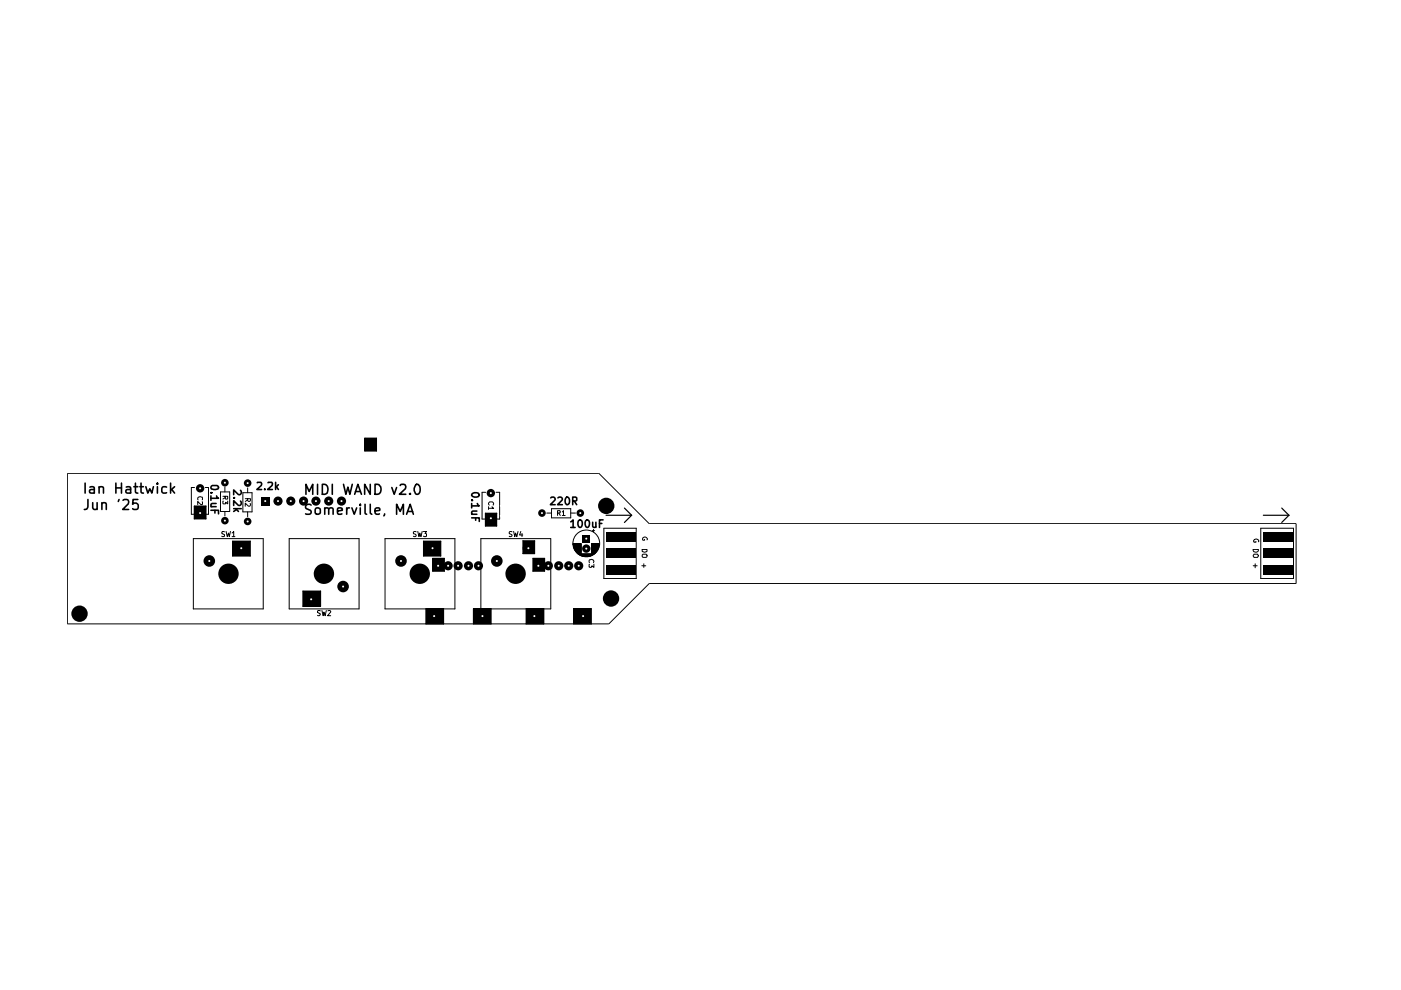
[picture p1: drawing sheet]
<svg xmlns="http://www.w3.org/2000/svg" width="297mm" height="210mm" viewBox="0 0 297 210" stroke-linecap="round" stroke-linejoin="round" font-family="sans-serif">
<g fill="none" stroke="#000" stroke-width=".34">
<path d="M18 102.4v2.1M18.6 105.9v1.8l-.2 .2-.5 .1M19.1 103.3a.67 .67 0 0 1 .9 .1v1.1M19.7 106.6v1.1l.1 .2 .5 .1 .3-.1M20 103.7l-.9 .2-.1 .1 .1 .5h.9M20.6 106.6v1.4M21 103.4l.1-.1a.6 .6 0 0 1 .8 .1v1.1M21 103.2v1.3M21.6 106.8a.51 .51 0 0 1 .5-.2 .51 .51 0 0 1 .4 .3v1.1M21.6 106.6v1.4M24.6 102.4v2.1M24.6 103.4h1.2"/>
<path d="M25.2 105.9l-.1 .4M25.8 102.4v2.1M26.1 106.1l.2-.2h.6a.46 .46 0 0 1 .4 .6l-.1 .3-1.2 1.2h1.3M26.8 103.3a.67 .67 0 0 1 .9 .1v1.1M27.7 103.7l-.9 .2-.1 .1 .1 .5h.9M28.4 103.2h.8M28.7 102.4v1.9l.1 .2h.4M29.2 105.9h-1l-.1 1 .3-.2h.5l.2 .1 .2 .3-.1 .8-.3 .1h-.5l-.3-.1M29.6 103.2h.8M29.9 102.4v1.9l.1 .2h.4M30.9 103.2l.4 1.3 .5-.9 .4 .9 .3-1.3M33.4 102.4v.3"/>
<path d="M33.4 103.2v1.3M35.3 103.3h-.8a1.02 1.02 0 0 0-.1 1.1l.2 .1h.7M36.2 102.4v2.1M36.4 103.8l.6 .7M37 103.2l-.8 .8M44.7 104.5h.2M44.7 108.2h1.6v.8M44.7 105.1v1M44.7 107.4h1.1M44.8 103.1l.3-.2h.9l.2 .2 .1 .3a1.08 1.08 0 0 1-1.6 0zM45.6 108.2v.6M45.8 106.8h-1l-.1 .5 .2 .1"/>
<path d="M45.9 105.1l.4 .5h-1.6M49.5 105.6h.2M49.5 107.9h1.7M50 107.9l.6 .5M50.1 108l-.6 .4M51 104l.2 .5-.2 .3-.4 .1-1.1-1v1M51 106.2l.2 .6-.2 .3-.4 .1-1.1-1v1M54.5 102.3h.8l.2 .4-.1 .2-.9 .9h1M56.1 103.7v.1M56.8 102.3h.8l.2 .4-.1 .2-1 .9h1.1M58.4 102.3v1.5M58.6 103.2l.4 .6"/>
<path d="M59 102.8l-.6 .6M64.9 104.8v-2.1l.6 1.5 .8-1.5v2.1M66 107.1l-.3-.2h-.5l-.4 .4a.46 .46 0 0 0 .4 .6l.3 .2a.47 .47 0 0 1 .5 .5 .47 .47 0 0 1-.5 .4h-.7M67 107.8l.5-.1 .3 .2 .1 .8a.63 .63 0 0 1-1 .2 1.02 1.02 0 0 1 .1-1.1zM67.3 102.7v2.1M68.3 102.7a1.11 1.11 0 0 1 1.2 .7 1.11 1.11 0 0 1-.4 1.3l-.8 .1zM68.8 107.9l.3-.2 .5 .1 .1 1.2M68.8 107.7v1.3M69.7 107.9a.6 .6 0 0 1 .8-.1l.1 1.2M70.5 102.7v2.1M71.6 108.4l1-.2-.1-.4-.7-.1-.2 .2v1.1h.9M72.8 102.7l.5 2.1 .5-1.5 .4 1.5 .5-2.1"/>
<path d="M73.5 107.7v1.3M74.1 107.7a.46 .46 0 0 0-.6 .4M74.6 107.7l.5 1.3 .5-1.3M75.2 104.8l.7-2.1 .7 2.1M75.4 104.2h1M76.4 106.9v.3M76.4 107.7v1.3M77.4 106.9v1.9l.3 .2M78.5 106.9v1.9l.3 .2M78.5 102.7v2.1l-1.2-2.1v2.1M79.5 108.4l1-.2-.1-.4-.5-.1-.4 .2v.9l.4 .2h.5M79.5 102.7a1.08 1.08 0 0 1 1.3 1 1.08 1.08 0 0 1-1.3 1.1z"/>
<path d="M81.5 109l-.1 .4M83.1 103.4l.5 1.4 .5-1.4M84.1 109v-2.1l.8 1.5 .6-1.5v2.1M84.9 102.9l.2-.2h.5l.3 .1 .1 .5v.3l-1.3 1.2h1.3M86.2 109l.8-2.1 .6 2.1M86.5 108.4h1M87 104.6v.2l-.2-.1 .2-.1v.2M88.2 102.8l.4-.1a1.33 1.33 0 0 1 0 2.1 .46 .46 0 0 1-.6-.4 1.4 1.4 0 0 1 .2-1.6zM100 106.1h.2M100 109.8h1.6v.8M100 106.8v.9M100 109h1.1"/>
<path d="M100.1 104.7a.9 .9 0 0 1 1.5 .4 .94 .94 0 0 1-1.6-.2zM100.9 109.8v.5M101.1 108.4h-1l-.1 .5 .2 .1M101.2 106.8l.4 .5h-1.6M116.8 105.6l.6-.2 .2 .2 .1 .3-1 1.1h1M118.3 105.6l.6-.2 .2 .2 .1 .3-1 1.1h1M120.2 105.4a.83 .83 0 0 1 .6 .8 .83 .83 0 0 1-.6 .8 1.08 1.08 0 0 1 0-1.6zM121 110.6l.5-.4v1.6M121 111.8h.9M121.4 106.2h.8l.1-.6-.3-.2h-.6v1.6M121.8 106.2l.5 .8M122.6 110.5l.4-.3a.88 .88 0 0 1 .5 .8 .88 .88 0 0 1-.5 .8l-.3-.1-.2-.5z"/>
<path d="M124.3 110.3l.2-.1a.88 .88 0 0 1 .5 .8 .88 .88 0 0 1-.5 .8l-.4-.3a1.08 1.08 0 0 1 .2-1.2zM125.7 110.7v.9a.37 .37 0 0 0 .3 .2 .37 .37 0 0 0 .3-.1M126.3 110.7v1.1M127.1 111h.5M127.9 110.2h-.8v1.6"/>
</g>
<g fill="none" stroke="#000" stroke-width=".21">
<path d="M14.3 100.4h112.7l10.6 10.6h137.2v12.7h-137.2l-8.5 8.6h-114.8zM41 114.2h14.8v14.9h-14.8zM41.2 103.4h-.6v5.6h.6M42 106a.51 .51 0 0 1 .3-.7 .51 .51 0 0 1 .6 .3v.4M42.9 106.4v.5l-.2 .1-.8-.7v.7M43.5 103.4h.7v5.6h-.7M46.8 104.3h1.9v4.1h-1.9zM47.3 105.2h1l-.1 .6-.4-.1v-.5M47.3 106.2v.6h.5l.1-.3 .4 .3v-.6M47.6 112.8l-.4-.1-.2 .2 .1 .3 .5 .2v.3h-.6M47.7 103.3v1M47.7 108.4v1"/>
<path d="M47.8 105.5l-.5 .3M47.9 112.7l.3 1.1 .2-.8 .2 .8 .3-1.1M49.2 113l.3-.3v1.1M49.2 113.8h.6M51.5 104.5h1.9v4h-1.9zM52 105.7h1.1l-.1 .5h-.4l-.1-.5M52.5 106l-.5 .3M52.5 103.4v1.1M52.5 108.5v1M53 106.8l.1 .3-.3 .2-.8-.6v.6M61.3 114.2h14.8v14.9h-14.8zM81.6 114.2h14.8v14.9h-14.8z"/>
<path d="M88.2 112.8l-.4-.1-.2 .1v.3l.6 .3-.1 .4-.5-.1M88.6 112.7l.2 1.1 .2-.8 .3 .8 .2-1.1M89.8 112.7h.6l-.3 .4 .3 .1v.5h-.6M102 114.2h14.8v14.9h-14.8zM103 104.4h-.8v5.7h.8M103.6 107.4v.6M103.7 107.1l-.1-.3 .2-.4h.6l.3 .4-.1 .3M104.3 107.4l.4 .4h-1.1M105.2 104.4h.7v5.7h-.7M108.6 112.8l-.5-.1-.1 .1v.3l.6 .3-.3 .4-.3-.1M108.9 112.7l.2 1.1 .2-.8 .3 .8 .2-1.1M110.4 112.7l-.2 .7h.6"/>
<path d="M110.7 113.1v.7M115.9 108.8h1M116.9 107.9h4.1v1.9h-4.1zM118.2 108.8h.5v-.5h-.5v1M118.5 108.8l.3 .5M119.2 108.5l.3-.2v1M119.2 109.3h.6M121 108.8h1M121.5 115.2h1.7M121.5 115.3h1.7M121.5 115.4h1.7M121.5 115.5h1.7"/>
<path d="M121.5 115.6h1.7M121.6 115.6h1.6M121.6 115.7h1.6M121.6 115.8h1.6M121.6 115.9h1.6M121.6 116h1.6M121.7 116.1h1.5M121.7 116.2h1.5M121.8 116.3h1.4M121.8 116.4h1.4M121.8 116.5h1.4M121.8 116.6h1.4"/>
<path d="M121.9 116.7h1.3M122 116.8h1.2M122.1 116.9h1.1M122.2 117h1M122.2 117.1h1M122.3 117.2h.9M122.4 117.2h.8M122.4 117.3h.8M122.5 117.4h3.5M122.6 117.5h3.3M122.8 117.6h3M122.9 117.7h2.8"/>
<path d="M123 117.8h2.5M123.2 117.8h2.1M123.5 117.9h1.7M123.7 118h1.1M125 119.3l-.1-.4a.51 .51 0 0 1 .7-.3 .51 .51 0 0 1 .2 .7M125 119.6l-.1 .6 .2 .1 .4-.1v-.2l.4 .3v-.7M125.4 117.2h.9M125.4 117.3h.8M125.4 115.6h1.6M125.4 115.7h1.6M125.4 115.8h1.5M125.4 115.9h1.5"/>
<path d="M125.4 116h1.5M125.4 116.1h1.5M125.4 116.1h1.4M125.4 116.2h1.4M125.4 116.3h1.4M125.4 116.4h1.4M125.4 116.5h1.4M125.4 115.2h1.6M125.4 115.3h1.6M125.4 115.4h1.6M125.4 115.5h1.6M125.4 116.8h1.1"/>
<path d="M125.4 116.7h1.2M125.4 116.7h1.3M125.4 116.6h1.3M125.4 116.9h1.1M125.4 117h1M125.4 117.1h.9M125.6 112.5h.5M125.8 112.3v.5M128 112h6.9v10.7h-6.9zM136.1 120h.8M136.2 116.5h1v.4l-.4 .2-.5-.1-.1-.1zM136.2 117.7l.1-.2h.7l.2 .2v.3l-.2 .2h-.7l-.1-.2z"/>
<path d="M136.5 119.5v.9M136.7 114.4v.1h-.4l-.1-.4a.55 .55 0 0 1 .8-.2l.3 .3-.1 .3M265.7 116.5h1.1a.55 .55 0 0 1-.6 .6 .55 .55 0 0 1-.5-.6zM265.7 120h.8M265.9 117.5h.7l.2 .4-.2 .3h-.7l-.2-.3zM266.1 119.5v.9M266.3 114.8v.2h-.4a.49 .49 0 0 1 .4-.7 .49 .49 0 0 1 .5 .6M267.3 112h6.9v10.7h-6.9zM67.9 129.5h-.6l.1 .4a.42 .42 0 0 1 .4 .6h-.5M68.3 129.4l.2 1.1 .2-.7 .2 .7 .3-1.1M69.5 129.5l.4-.1 .2 .4-.7 .7h.7"/>
<circle cx="124.3" cy="115.2" r="2.84"/>
</g>
<g fill="none" stroke="#000" stroke-width=".25">
<path d="M77.4 92.9h2.4v2.7h-2.4zM41.2 107.3h2.5v2.7h-2.5zM49.3 114.8h3.8v3.1h-3.8zM89.8 114.8h3.6v3.1h-3.6zM91.8 118.4h2.4v2.7h-2.4zM102.9 108.8h2.4v2.7h-2.4zM110.9 114.7h2.4v2.7h-2.4zM113 118.4h2.5v2.7h-2.5zM128.5 109.2h5.4M132.4 107.7l1.5 1.5M133.9 109.2l-1.5 1.6M267.9 109.2h5.4"/>
<path d="M271.8 107.7l1.5 1.5M273.3 109.2l-1.5 1.6M64.2 125.3h3.8v3.3h-3.8zM90.3 129.1h3.7v3.2h-3.7zM100.4 129.1h3.7v3.2h-3.7zM111.6 129.1h3.7v3.2h-3.7zM121.6 129.1h3.8v3.2h-3.8z"/>
</g>
<g fill="#000">
<path d="M77.3 92.9h2.5v2.7h-2.5zM41.2 107.3h2.4v2.7h-2.4zM49.3 114.7h3.7v3.1h-3.7zM55.3 105.4h1.9v1.8h-1.9zM89.8 114.7h3.6v3.1h-3.6zM91.7 118.3h2.5v2.8h-2.5zM102.9 108.8h2.4v2.7h-2.4zM110.8 114.6h2.5v2.7h-2.5zM113 118.3h2.4v2.8h-2.4zM123.5 113.4h1.7v1.6h-1.7zM128.5 112.8h6.4v2.2h-6.4zM128.5 116.2h6.4v2.1h-6.4z"/>
<path d="M128.4 107.1l.3 .2-.1 .1-.3-.1zM267.8 112.8h6.4v2.2h-6.4zM267.8 116.2h6.4v2.1h-6.4zM16.8 129.9l.3 .2-.1 .2-.3-.2zM48.3 121.5l.4 .2-.2 .1-.3-.1zM64.2 125.3h3.7v3.2h-3.7zM68.6 121.5l.3 .2-.1 .1-.3-.1zM88.9 121.5l.3 .2-.1 .1-.3-.1zM90.3 129h3.7v3.2h-3.7zM100.3 129h3.8v3.2h-3.8zM109.2 121.5l.3 .2-.1 .1-.3-.1zM111.5 129h3.7v3.2h-3.7z"/>
<path d="M121.6 129h3.7v3.2h-3.7zM128.5 119.7h6.4v2.1h-6.4zM129.5 126.7l.3 .2-.1 .2-.4-.2zM267.8 119.7h6.4v2.1h-6.4z"/>
<circle cx="42.4" cy="108.8" r=".89"/>
<circle cx="42.4" cy="103.5" r=".89"/>
<circle cx="44.4" cy="118.9" r="1.23"/>
<circle cx="47.7" cy="110.4" r=".8"/>
<circle cx="47.7" cy="102.3" r=".8"/>
<circle cx="51.2" cy="116.2" r="1.23"/>
<circle cx="52.5" cy="102.4" r=".8"/>
<circle cx="52.5" cy="110.6" r=".8"/>
<circle cx="58.9" cy="106.2" r=".97"/>
<circle cx="61.7" cy="106.2" r=".97"/>
<circle cx="64.4" cy="106.2" r=".97"/>
<circle cx="67" cy="106.2" r=".97"/>
<circle cx="69.7" cy="106.2" r=".97"/>
<circle cx="72.4" cy="106.2" r=".97"/>
<circle cx="85" cy="118.9" r="1.23"/>
<circle cx="91.7" cy="116.2" r="1.23"/>
<circle cx="92.9" cy="120" r=".97"/>
<circle cx="95" cy="120" r=".97"/>
<circle cx="97.1" cy="120" r=".97"/>
<circle cx="99.3" cy="120" r=".97"/>
<circle cx="101.4" cy="120" r=".97"/>
<circle cx="104.1" cy="104.5" r=".89"/>
<circle cx="104.1" cy="109.9" r=".89"/>
<circle cx="105.3" cy="118.9" r="1.23"/>
<circle cx="112" cy="116.2" r="1.23"/>
<circle cx="114.1" cy="120" r=".97"/>
<circle cx="114.9" cy="108.8" r=".8"/>
<circle cx="116.3" cy="120" r=".97"/>
<circle cx="118.5" cy="120" r=".97"/>
<circle cx="120.6" cy="120" r=".97"/>
<circle cx="122.7" cy="120" r=".97"/>
<circle cx="123" cy="108.8" r=".8"/>
<circle cx="124.3" cy="116.3" r=".89"/>
<circle cx="128.5" cy="107.3" r="1.74"/>
<circle cx="16.9" cy="130.1" r="1.74"/>
<circle cx="48.4" cy="121.7" r="2.16"/>
<circle cx="66" cy="127.1" r="1.23"/>
<circle cx="68.7" cy="121.7" r="2.16"/>
<circle cx="72.7" cy="124.4" r="1.23"/>
<circle cx="89" cy="121.7" r="2.16"/>
<circle cx="92" cy="130.6" r="1.4"/>
<circle cx="102.3" cy="130.6" r="1.4"/>
<circle cx="109.3" cy="121.7" r="2.16"/>
<circle cx="113.3" cy="130.6" r="1.4"/>
<circle cx="123.6" cy="130.6" r="1.4"/>
<circle cx="129.6" cy="126.9" r="1.74"/>
</g>
<g fill="#fff">
<path d="M101.3 119.8l.4 .2-.2 .1-.3-.1z"/>
<path d="M99.2 119.8l.3 .2-.1 .1-.3-.1z"/>
<path d="M97 119.8l.3 .2-.1 .1-.3-.1z"/>
<path d="M94.9 119.8l.3 .2-.1 .1-.3-.1z"/>
<path d="M102.2 130.4l.3 .2-.1 .2-.3-.2z"/>
<path d="M113.2 130.4l.3 .2-.1 .2-.3-.2z"/>
<path d="M105.2 118.8l.4 .1-.2 .2-.3-.2z"/>
<path d="M92.8 119.8l.3 .2-.1 .1-.3-.1z"/>
<path d="M91.9 130.4l.4 .2-.2 .2-.3-.2z"/>
<path d="M65.9 126.9l.3 .2-.1 .2-.3-.2z"/>
<path d="M72.6 124.2l.4 .2-.2 .1-.3-.1z"/>
<path d="M91.6 116l.3 .2-.1 .2-.3-.2z"/>
<path d="M84.9 118.8l.3 .1-.1 .2-.3-.2z"/>
<path d="M61.5 106.1l.4 .1-.1 .2-.4-.2z"/>
<path d="M64.3 106.1l.3 .1-.1 .2-.4-.2z"/>
<path d="M66.9 106.1l.3 .1-.1 .2-.3-.2z"/>
<path d="M69.6 106.1l.3 .1-.1 .2-.3-.2z"/>
<path d="M72.3 106.1l.3 .1-.1 .2-.3-.2z"/>
<path d="M56.1 106.1l.3 .1-.1 .2-.3-.2z"/>
<path d="M58.8 106.1l.4 .1-.2 .2-.3-.2z"/>
<path d="M52.4 102.2l.3 .2-.1 .2-.3-.2z"/>
<path d="M52.4 110.4l.3 .2-.1 .1-.3-.1z"/>
<path d="M122.9 108.6l.3 .2-.1 .2-.3-.2z"/>
<path d="M116.2 119.8l.3 .2-.1 .1-.4-.1z"/>
<path d="M114 119.8l.4 .2-.2 .1-.3-.1z"/>
<path d="M124.2 114l.3 .2-.1 .2-.3-.2z"/>
<path d="M124.2 116.1l.3 .2-.1 .2-.3-.2z"/>
<path d="M122.6 119.8l.3 .2-.1 .1-.3-.1z"/>
<path d="M120.5 119.8l.3 .2-.1 .1-.3-.1z"/>
<path d="M118.4 119.8l.3 .2-.1 .1-.3-.1z"/>
<path d="M123.5 130.4l.3 .2-.1 .2-.3-.2z"/>
<path d="M114.8 108.6l.3 .2-.1 .2-.3-.2z"/>
<path d="M111.9 116l.3 .2-.1 .2-.3-.2z"/>
<path d="M104 104.4l.3 .1-.1 .2-.3-.2z"/>
<path d="M104 109.7l.3 .2-.1 .2-.3-.2z"/>
<path d="M47.6 102.2l.3 .1-.1 .2-.3-.2z"/>
<path d="M47.6 110.2l.3 .2-.1 .2-.3-.2z"/>
<path d="M42.3 108.6l.3 .2-.1 .2-.3-.2z"/>
<path d="M42.3 103.3l.3 .2-.1 .2-.3-.2z"/>
<path d="M51.1 116l.3 .2-.1 .2-.4-.2z"/>
<path d="M44.3 118.8l.3 .1-.1 .2-.3-.2z"/>
<path d="M18.4 102.2l.3 .2-.1 .2-.3-.2z"/>
<path d="M106.1 107.1l.3 .2-.1 .1-.3-.1z"/>
<path d="M126.8 117.7l.3 .1-.1 .2-.3-.2z"/>
<path d="M106.1 109.2l.3 .2-.1 .2-.3-.2z"/>
<path d="M97.6 109.7l.3 .2-.1 .2-.3-.2z"/>
<path d="M97.6 113.9l.3 .2-.1 .2-.3-.2z"/>
<path d="M266.1 121.4l.3 .2-.1 .2-.3-.2z"/>
<path d="M131.7 123.5l.3 .2-.1 .2-.4-.2z"/>
<path d="M136.4 120.4l.3 .2-.1 .1-.3-.1z"/>
<path d="M262.4 113.9l.3 .2-.1 .2-.3-.2z"/>
</g>
</svg>
